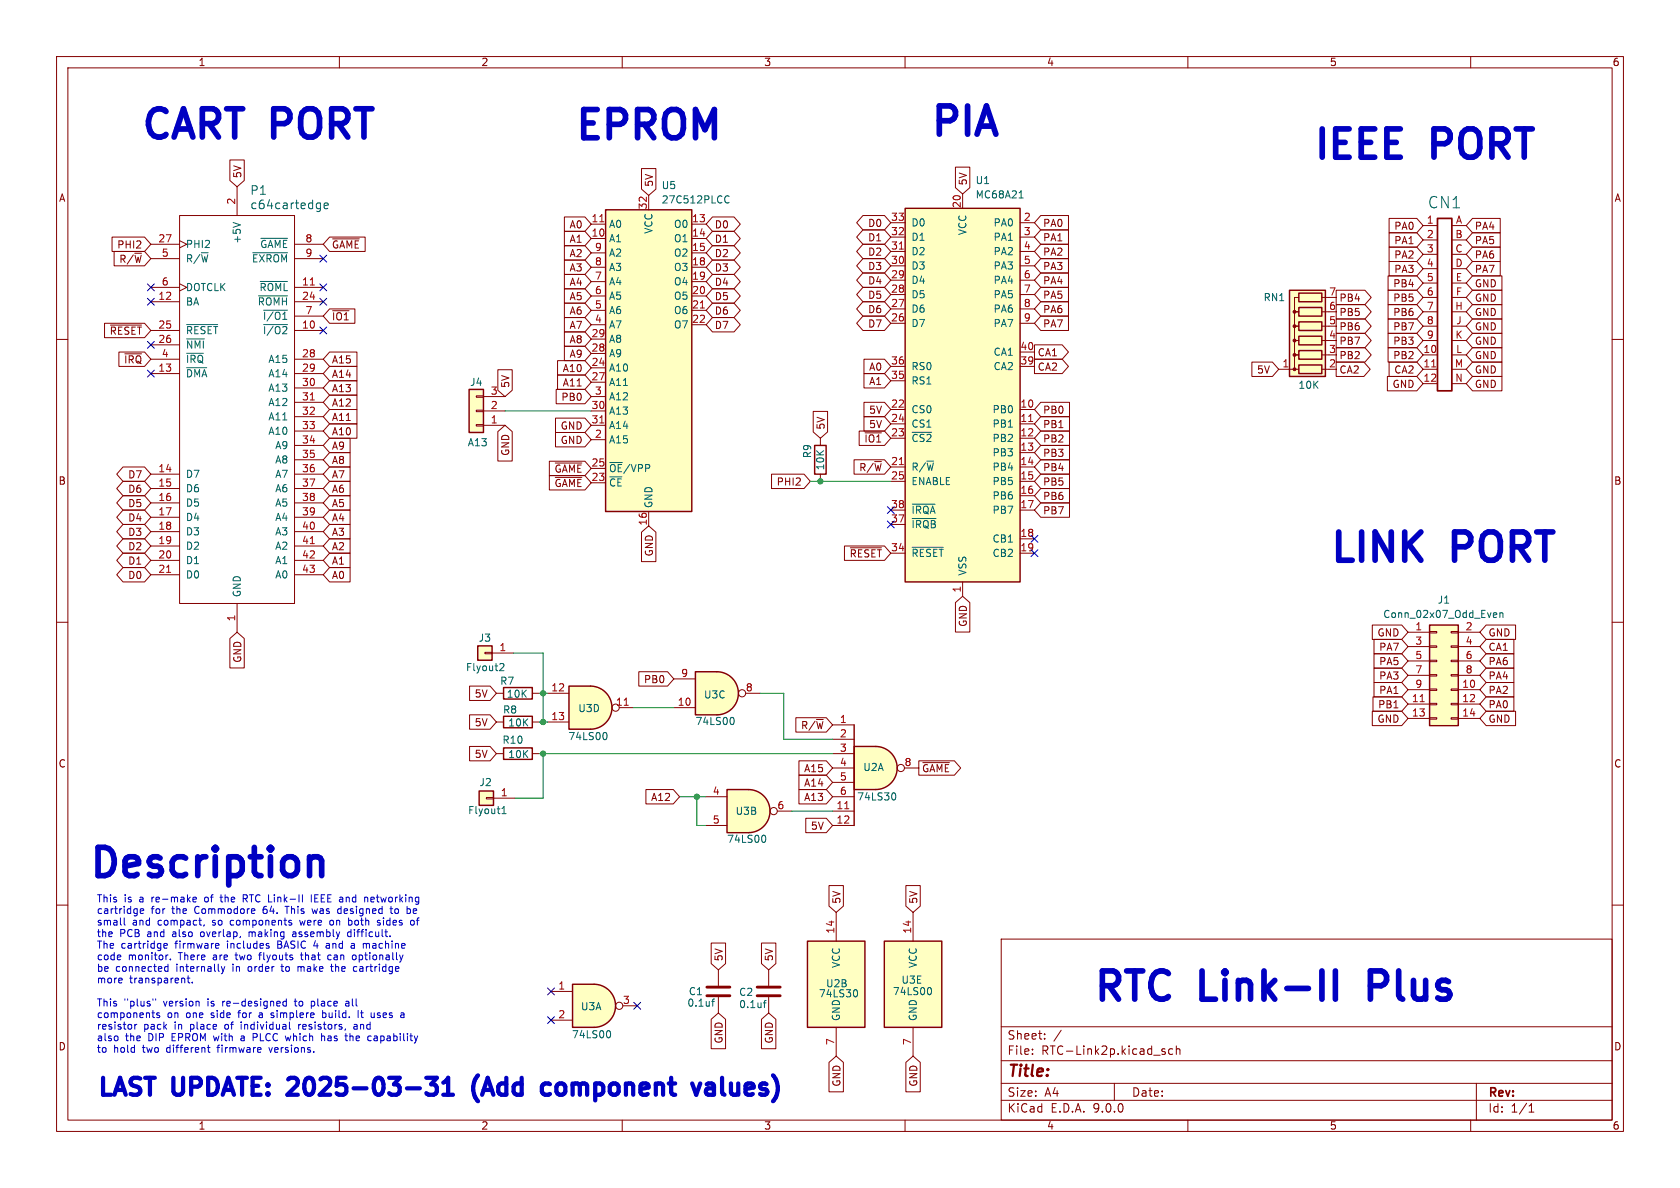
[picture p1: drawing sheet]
<svg xmlns="http://www.w3.org/2000/svg" width="297mm" height="210mm" viewBox="0 0 297 210" stroke-linecap="round" stroke-linejoin="round" font-family="sans-serif">
<defs><g id="words">
<g font-size="7" fill="#0000c2">
<text x="24.6" y="24.9">CART PORT</text>
<text x="101.3" y="25">EPROM</text>
<text x="164.2" y="24.4">PIA</text>
<text x="231.9" y="28.5">IEEE</text>
<text x="253.7" y="28.5">PORT</text>
<text x="234.8" y="99.7">LINK</text>
<text x="257.3" y="99.7">PORT</text>
<text x="15.5" y="155.5">Description</text>
<text x="193" y="177.3">RTC</text>
<text x="212.7" y="177.3">Link-II</text>
<text x="244.4" y="177.3">Plus</text>
</g>
<g font-size="4.2" fill="#0000c2">
<text x="17" y="193.9">LAST</text>
<text x="31.1" y="193.9">UPDATE:</text>
<text x="53.2" y="193.9">2025-03-31</text>
<text x="87.4" y="193.9">(Add</text>
<text x="101.3" y="193.9">component</text>
<text x="129.7" y="193.9">values)</text>
</g>
<text font-size="2.8" fill="#006464" x="252.4" y="37">CN1</text>
<text font-size="2.8" fill="#840000" x="178" y="190.9">Title:</text>
<g font-size="2.1" fill="#006464">
<text x="44.2" y="34.6">P1</text>
<text x="44.2" y="37.2">c64cartedge</text>
</g>
<g font-size="2.1" fill="#840000">
<text x="178" y="184">Sheet:</text>
<text x="178" y="186.7">File:</text>
<text x="184.1" y="186.7">RTC-Link2p.kicad_sch</text>
<text x="178" y="196.9">KiCad</text>
<text x="178" y="194.1">Size:</text>
<text x="184.7" y="194.1">A4</text>
<text x="185.7" y="196.9">E.D.A.</text>
<text x="193.3" y="196.9">9.0.0</text>
<text x="200" y="194.1">Date:</text>
<text x="263" y="194.3">Rev:</text>
<text x="263" y="196.9">Id:</text>
<text x="267.1" y="196.9">1/1</text>
</g>
<g font-size="1.8" fill="#840000">
<text x="35" y="11.9">1</text>
<text x="85" y="11.9">2</text>
<text x="135" y="11.9">3</text>
<text x="185" y="11.9">4</text>
<text x="235" y="11.9">5</text>
<text x="285" y="11.9">6</text>
<text x="10.3" y="35.9">A</text>
<text x="42.9" y="31.6" transform="rotate(-90 42.9 31.6)">5V</text>
<text x="115.6" y="33.1" transform="rotate(-90 115.6 33.1)">5V</text>
<text x="171.1" y="32.9" transform="rotate(-90 171.1 32.9)">5V</text>
<text x="285.3" y="35.9">A</text>
<text x="100.6" y="40.6">A0</text>
<text x="126.3" y="40.6">D0</text>
<text x="153.4" y="40.3">D0</text>
<text x="184.3" y="40.3">PA0</text>
<text x="246.4" y="40.8">PA0</text>
<text x="260.6" y="40.8">PA4</text>
<text x="20.6" y="44.1">PHI2</text>
<text x="21" y="46.7">R/~{W}</text>
<text x="58.6" y="44.1">~{GAME}</text>
<text x="100.6" y="45.7">A2</text>
<text x="100.6" y="43.1">A1</text>
<text x="126.3" y="45.7">D2</text>
<text x="126.3" y="43.1">D1</text>
<text x="153.4" y="45.4">D2</text>
<text x="153.4" y="42.9">D1</text>
<text x="153.4" y="47.9">D3</text>
<text x="184.3" y="45.4">PA2</text>
<text x="184.3" y="42.9">PA1</text>
<text x="184.3" y="47.9">PA3</text>
<text x="246.4" y="43.4">PA1</text>
<text x="246.4" y="45.9">PA2</text>
<text x="260.6" y="45.9">PA6</text>
<text x="260.6" y="43.4">PA5</text>
<text x="100.6" y="53.3">A5</text>
<text x="100.6" y="48.2">A3</text>
<text x="100.6" y="50.7">A4</text>
<text x="126.3" y="48.2">D3</text>
<text x="126.3" y="53.3">D5</text>
<text x="126.3" y="50.7">D4</text>
<text x="153.4" y="53">D5</text>
<text x="153.4" y="50.5">D4</text>
<text x="184.3" y="50.5">PA4</text>
<text x="184.3" y="53">PA5</text>
<text x="236.7" y="53.5">PB4</text>
<text x="246.2" y="53.5">PB5</text>
<text x="246.2" y="51">PB4</text>
<text x="246.4" y="48.5">PA3</text>
<text x="260.6" y="51">GND</text>
<text x="260.6" y="53.5">GND</text>
<text x="260.6" y="48.5">PA7</text>
<text x="19.3" y="59.4">~{RESET}</text>
<text x="58.6" y="56.8">~{IO1}</text>
<text x="100.6" y="55.8">A6</text>
<text x="100.6" y="58.4">A7</text>
<text x="126.3" y="55.8">D6</text>
<text x="126.3" y="58.4">D7</text>
<text x="153.4" y="55.6">D6</text>
<text x="153.4" y="58.1">D7</text>
<text x="184.3" y="55.6">PA6</text>
<text x="184.3" y="58.1">PA7</text>
<text x="236.7" y="56.1">PB5</text>
<text x="236.7" y="58.6">PB6</text>
<text x="246.2" y="56.1">PB6</text>
<text x="246.2" y="58.6">PB7</text>
<text x="260.6" y="56.1">GND</text>
<text x="260.6" y="58.6">GND</text>
<text x="21.8" y="64.5">~{IRQ}</text>
<text x="58.6" y="64.5">A15</text>
<text x="99.4" y="66">A10</text>
<text x="100.6" y="60.9">A8</text>
<text x="100.6" y="63.4">A9</text>
<text x="153.5" y="65.7">A0</text>
<text x="183.4" y="65.7">CA2</text>
<text x="183.4" y="63.2">CA1</text>
<text x="236.7" y="63.7">PB2</text>
<text x="236.7" y="61.2">PB7</text>
<text x="246.2" y="61.2">PB3</text>
<text x="246.2" y="63.7">PB2</text>
<text x="260.6" y="63.7">GND</text>
<text x="260.6" y="61.2">GND</text>
<text x="58.6" y="67">A14</text>
<text x="58.6" y="69.5">A13</text>
<text x="90.2" y="68.7" transform="rotate(-90 90.2 68.7)">5V</text>
<text x="99.1" y="71.1">PB0</text>
<text x="99.4" y="68.5">A11</text>
<text x="153.5" y="68.3">A1</text>
<text x="222.1" y="66.2">5V</text>
<text x="236.7" y="66.2">CA2</text>
<text x="246.1" y="68.8">GND</text>
<text x="246.4" y="66.2">CA2</text>
<text x="260.6" y="68.8">GND</text>
<text x="260.6" y="66.2">GND</text>
<text x="58.6" y="72.1">A12</text>
<text x="58.6" y="77.2">A10</text>
<text x="58.6" y="74.6">A11</text>
<text x="99" y="76.1">GND</text>
<text x="146" y="76" transform="rotate(-90 146 76)">5V</text>
<text x="153.5" y="75.9">5V</text>
<text x="153.5" y="73.3">5V</text>
<text x="184.3" y="73.3">PB0</text>
<text x="184.3" y="75.9">PB1</text>
<text x="58.6" y="79.7">A9</text>
<text x="58.6" y="82.2">A8</text>
<text x="90.2" y="80.7" transform="rotate(-90 90.2 80.7)">GND</text>
<text x="97.9" y="83.8">~{GAME}</text>
<text x="99" y="78.7">GND</text>
<text x="151.8" y="83.5">R/~{W}</text>
<text x="152.7" y="78.4">~{IO1}</text>
<text x="184.3" y="83.5">PB4</text>
<text x="184.3" y="81">PB3</text>
<text x="184.3" y="78.4">PB2</text>
<text x="10.3" y="85.9">B</text>
<text x="22.6" y="87.3">D6</text>
<text x="22.6" y="84.8">D7</text>
<text x="22.6" y="89.9">D5</text>
<text x="58.6" y="89.9">A5</text>
<text x="58.6" y="84.8">A7</text>
<text x="58.6" y="87.3">A6</text>
<text x="97.9" y="86.3">~{GAME}</text>
<text x="137.2" y="86">PHI2</text>
<text x="184.3" y="86">PB5</text>
<text x="184.3" y="88.6">PB6</text>
<text x="285.3" y="85.9">B</text>
<text x="22.6" y="92.4">D4</text>
<text x="22.6" y="94.9">D3</text>
<text x="58.6" y="94.9">A3</text>
<text x="58.6" y="92.4">A4</text>
<text x="184.3" y="91.1">PB7</text>
<text x="22.6" y="100">D1</text>
<text x="22.6" y="97.5">D2</text>
<text x="58.6" y="100">A1</text>
<text x="58.6" y="97.5">A2</text>
<text x="115.6" y="98.5" transform="rotate(-90 115.6 98.5)">GND</text>
<text x="150.1" y="98.7">~{RESET}</text>
<text x="22.6" y="102.6">D0</text>
<text x="58.6" y="102.6">A0</text>
<text x="171.1" y="110.9" transform="rotate(-90 171.1 110.9)">GND</text>
<text x="243.4" y="112.7">GND</text>
<text x="263" y="112.7">GND</text>
<text x="42.9" y="117.3" transform="rotate(-90 42.9 117.3)">GND</text>
<text x="243.7" y="117.8">PA5</text>
<text x="243.7" y="115.3">PA7</text>
<text x="263" y="117.8">PA6</text>
<text x="263" y="115.3">CA1</text>
<text x="83.8" y="123.5">5V</text>
<text x="113.7" y="121">PB0</text>
<text x="243.5" y="125.4">PB1</text>
<text x="243.7" y="120.3">PA3</text>
<text x="243.7" y="122.9">PA1</text>
<text x="263" y="120.3">PA4</text>
<text x="263" y="125.4">PA0</text>
<text x="263" y="122.9">PA2</text>
<text x="83.8" y="128.6">5V</text>
<text x="141.5" y="129.1">R/~{W}</text>
<text x="243.4" y="128">GND</text>
<text x="263" y="128">GND</text>
<text x="10.3" y="135.9">C</text>
<text x="83.8" y="134.2">5V</text>
<text x="142.1" y="136.7">A15</text>
<text x="162.9" y="136.7">~{GAME}</text>
<text x="285.3" y="135.9">C</text>
<text x="115" y="141.8">A12</text>
<text x="142.1" y="141.8">A13</text>
<text x="142.1" y="139.3">A14</text>
<text x="143.3" y="146.9">5V</text>
<text x="148.8" y="159.9" transform="rotate(-90 148.8 159.9)">5V</text>
<text x="162.4" y="159.9" transform="rotate(-90 162.4 159.9)">5V</text>
<text x="128" y="170" transform="rotate(-90 128 170)">5V</text>
<text x="136.8" y="170" transform="rotate(-90 136.8 170)">5V</text>
<text x="10.3" y="185.9">D</text>
<text x="128" y="184.6" transform="rotate(-90 128 184.6)">GND</text>
<text x="136.8" y="184.6" transform="rotate(-90 136.8 184.6)">GND</text>
<text x="285.3" y="185.9">D</text>
<text x="148.8" y="192.2" transform="rotate(-90 148.8 192.2)">GND</text>
<text x="162.4" y="192.2" transform="rotate(-90 162.4 192.2)">GND</text>
<text x="35" y="199.9">1</text>
<text x="85" y="199.9">2</text>
<text x="135" y="199.9">3</text>
<text x="185" y="199.9">4</text>
<text x="235" y="199.9">5</text>
<text x="285" y="199.9">6</text>
</g>
<g font-size="1.8" fill="#006464">
<text x="116.9" y="33.6">U5</text>
<text x="172.4" y="32.7">U1</text>
<text x="172.4" y="35.3">MC68A21</text>
<text x="107.6" y="40.5">A0</text>
<text x="115.5" y="41.4" transform="rotate(-90 115.5 41.4)">VCC</text>
<text x="116.9" y="36.2">27C512PLCC</text>
<text x="119" y="40.5">O0</text>
<text x="161" y="40.2">D0</text>
<text x="171" y="41.7" transform="rotate(-90 171 41.7)">VCC</text>
<text x="175.6" y="40.2">PA0</text>
<text x="32.8" y="44">PHI2</text>
<text x="32.8" y="46.6">R/~{W}</text>
<text x="42.8" y="43.2" transform="rotate(-90 42.8 43.2)">+5V</text>
<text x="44.4" y="46.6">~{EXROM}</text>
<text x="45.9" y="44">~{GAME}</text>
<text x="107.6" y="43">A1</text>
<text x="107.6" y="45.6">A2</text>
<text x="119" y="43">O1</text>
<text x="119" y="45.6">O2</text>
<text x="161" y="42.8">D1</text>
<text x="161" y="45.3">D2</text>
<text x="161" y="47.9">D3</text>
<text x="175.6" y="42.8">PA1</text>
<text x="175.6" y="45.3">PA2</text>
<text x="175.6" y="47.9">PA3</text>
<text x="32.8" y="51.7">DOTCLK</text>
<text x="45.8" y="51.7">~{ROML}</text>
<text x="107.6" y="48.1">A3</text>
<text x="107.6" y="50.6">A4</text>
<text x="107.6" y="53.2">A5</text>
<text x="119" y="48.1">O3</text>
<text x="119" y="50.6">O4</text>
<text x="119" y="53.2">O5</text>
<text x="161" y="50.4">D4</text>
<text x="161" y="52.9">D5</text>
<text x="175.6" y="50.4">PA4</text>
<text x="175.6" y="52.9">PA5</text>
<text x="223.3" y="53.4">RN1</text>
<text x="32.8" y="54.2">BA</text>
<text x="32.8" y="59.3">~{RESET}</text>
<text x="45.5" y="54.2">~{ROMH}</text>
<text x="46.4" y="56.7">~{I/O1}</text>
<text x="46.4" y="59.3">~{I/O2}</text>
<text x="107.6" y="55.7">A6</text>
<text x="107.6" y="58.3">A7</text>
<text x="119" y="55.7">O6</text>
<text x="119" y="58.3">O7</text>
<text x="161" y="55.5">D6</text>
<text x="161" y="58">D7</text>
<text x="175.6" y="55.5">PA6</text>
<text x="175.6" y="58">PA7</text>
<text x="32.8" y="61.8">~{NMI}</text>
<text x="32.8" y="64.4">~{IRQ}</text>
<text x="47.3" y="64.4">A15</text>
<text x="107.6" y="60.8">A8</text>
<text x="107.6" y="63.3">A9</text>
<text x="107.6" y="65.9">A10</text>
<text x="161" y="65.6">RS0</text>
<text x="175.6" y="63.1">CA1</text>
<text x="175.6" y="65.6">CA2</text>
<text x="32.8" y="66.9">~{DMA}</text>
<text x="47.3" y="66.9">A14</text>
<text x="47.3" y="69.4">A13</text>
<text x="47.3" y="72">A12</text>
<text x="83" y="68.4">J4</text>
<text x="107.6" y="68.4">A11</text>
<text x="107.6" y="71">A12</text>
<text x="161" y="68.2">RS1</text>
<text x="229.4" y="68.9">10K</text>
<text x="47.3" y="74.5">A11</text>
<text x="47.3" y="77.1">A10</text>
<text x="107.6" y="73.5">A13</text>
<text x="107.6" y="76">A14</text>
<text x="161" y="73.3">CS0</text>
<text x="161" y="75.8">CS1</text>
<text x="175.4" y="73.3">PB0</text>
<text x="175.4" y="75.8">PB1</text>
<text x="48.6" y="79.6">A9</text>
<text x="48.6" y="82.1">A8</text>
<text x="82.6" y="79.1">A13</text>
<text x="107.6" y="78.6">A15</text>
<text x="107.6" y="83.7">~{OE}/VPP</text>
<text x="143.6" y="81.1" transform="rotate(-90 143.6 81.1)">R9</text>
<text x="145.9" y="83.2" transform="rotate(-90 145.9 83.2)">10K</text>
<text x="161" y="78.3">~{CS2}</text>
<text x="161" y="83.4">R/~{W}</text>
<text x="175.4" y="78.3">PB2</text>
<text x="175.4" y="80.9">PB3</text>
<text x="175.4" y="83.4">PB4</text>
<text x="32.8" y="84.7">D7</text>
<text x="32.8" y="87.2">D6</text>
<text x="32.8" y="89.8">D5</text>
<text x="48.6" y="84.7">A7</text>
<text x="48.6" y="87.2">A6</text>
<text x="48.6" y="89.8">A5</text>
<text x="107.6" y="86.2">~{CE}</text>
<text x="115.5" y="89.9" transform="rotate(-90 115.5 89.9)">GND</text>
<text x="161" y="86">ENABLE</text>
<text x="175.4" y="86">PB5</text>
<text x="175.4" y="88.5">PB6</text>
<text x="32.8" y="92.3">D4</text>
<text x="32.8" y="94.8">D3</text>
<text x="48.6" y="92.3">A4</text>
<text x="48.6" y="94.8">A3</text>
<text x="161" y="91">~{IRQA}</text>
<text x="161" y="93.6">~{IRQB}</text>
<text x="175.4" y="91">PB7</text>
<text x="32.8" y="97.4">D2</text>
<text x="32.8" y="99.9">D1</text>
<text x="48.6" y="97.4">A2</text>
<text x="48.6" y="99.9">A1</text>
<text x="161" y="98.7">~{RESET}</text>
<text x="171" y="101.9" transform="rotate(-90 171 101.9)">VSS</text>
<text x="175.4" y="96.1">CB1</text>
<text x="175.4" y="98.7">CB2</text>
<text x="32.8" y="102.5">D0</text>
<text x="42.8" y="105.7" transform="rotate(-90 42.8 105.7)">GND</text>
<text x="48.6" y="102.5">A0</text>
<text x="254.1" y="106.9">J1</text>
<text x="84.5" y="113.6">J3</text>
<text x="244.4" y="109.4">Conn_02x07_Odd_Even</text>
<text x="82.3" y="118.8">Flyout2</text>
<text x="88.3" y="121.3">R7</text>
<text x="89.5" y="123.5">10K</text>
<text x="124.4" y="123.7">U3C</text>
<text x="88.7" y="131.7">R10</text>
<text x="88.8" y="126.3">R8</text>
<text x="89.7" y="128.6">10K</text>
<text x="100.4" y="131">74LS00</text>
<text x="102.1" y="126.1">U3D</text>
<text x="122.9" y="128.4">74LS00</text>
<text x="89.7" y="134.2">10K</text>
<text x="152.5" y="136.5">U2A</text>
<text x="84.7" y="139.2">J2</text>
<text x="151.4" y="141.7">74LS30</text>
<text x="82.7" y="144.1">Flyout1</text>
<text x="128.4" y="149.2">74LS00</text>
<text x="129.9" y="144.2">U3B</text>
<text x="148.7" y="171.2" transform="rotate(-90 148.7 171.2)">VCC</text>
<text x="162.3" y="171.2" transform="rotate(-90 162.3 171.2)">VCC</text>
<text x="102.6" y="178.8">U3A</text>
<text x="121.4" y="178.2">0.1uf</text>
<text x="121.7" y="176.1">C1</text>
<text x="130.6" y="176.3">C2</text>
<text x="130.6" y="178.4">0.1uf</text>
<text x="144.7" y="176.5">74LS30</text>
<text x="145.9" y="174.7">U2B</text>
<text x="157.7" y="176.1">74LS00</text>
<text x="159.3" y="174.1">U3E</text>
<text x="101" y="183.7">74LS00</text>
<text x="148.7" y="180.6" transform="rotate(-90 148.7 180.6)">GND</text>
<text x="162.3" y="180.6" transform="rotate(-90 162.3 180.6)">GND</text>
</g>
<g font-size="1.8" fill="#a90000">
<text x="41.7" y="36.3" transform="rotate(-90 41.7 36.3)">2</text>
<text x="104.5" y="39.4">11</text>
<text x="104.5" y="41.9">10</text>
<text x="114.4" y="37.1" transform="rotate(-90 114.4 37.1)">32</text>
<text x="122.3" y="39.4">13</text>
<text x="122.3" y="41.9">14</text>
<text x="157.4" y="39.1">33</text>
<text x="157.4" y="41.7">32</text>
<text x="169.9" y="36.9" transform="rotate(-90 169.9 36.9)">20</text>
<text x="180.9" y="39.1">2</text>
<text x="180.9" y="41.7">3</text>
<text x="252.2" y="39.6">1</text>
<text x="257.3" y="39.6">A</text>
<text x="27.9" y="42.9">27</text>
<text x="28.5" y="45.5">5</text>
<text x="53.9" y="42.9">8</text>
<text x="53.9" y="45.5">9</text>
<text x="105.1" y="44.5">9</text>
<text x="105.1" y="47">8</text>
<text x="122.3" y="44.5">15</text>
<text x="122.3" y="47">18</text>
<text x="157.4" y="44.2">31</text>
<text x="157.4" y="46.7">30</text>
<text x="180.9" y="44.2">4</text>
<text x="180.9" y="46.7">5</text>
<text x="252.2" y="42.2">2</text>
<text x="252.2" y="44.7">3</text>
<text x="252.2" y="47.2">4</text>
<text x="257.2" y="42.2">B</text>
<text x="257.2" y="44.7">C</text>
<text x="257.2" y="47.2">D</text>
<text x="27.9" y="53.1">12</text>
<text x="28.5" y="50.5">6</text>
<text x="53.3" y="50.5">11</text>
<text x="53.3" y="53.1">24</text>
<text x="105.1" y="49.5">7</text>
<text x="105.1" y="52.1">6</text>
<text x="122.3" y="49.5">19</text>
<text x="122.3" y="52.1">20</text>
<text x="157.4" y="49.3">29</text>
<text x="157.4" y="51.8">28</text>
<text x="180.9" y="49.3">6</text>
<text x="180.9" y="51.8">7</text>
<text x="234.9" y="52.3">7</text>
<text x="252.2" y="49.8">5</text>
<text x="252.2" y="52.3">6</text>
<text x="257.3" y="49.8">E</text>
<text x="257.3" y="52.3">F</text>
<text x="27.9" y="58.2">25</text>
<text x="53.3" y="58.2">10</text>
<text x="53.9" y="55.6">7</text>
<text x="104.5" y="59.7">29</text>
<text x="105.1" y="54.6">5</text>
<text x="105.1" y="57.2">4</text>
<text x="122.3" y="54.6">21</text>
<text x="122.3" y="57.2">22</text>
<text x="157.4" y="54.4">27</text>
<text x="157.4" y="56.9">26</text>
<text x="180.9" y="54.4">8</text>
<text x="180.9" y="56.9">9</text>
<text x="234.9" y="59.9">4</text>
<text x="234.9" y="57.4">5</text>
<text x="234.9" y="54.9">6</text>
<text x="252.2" y="54.9">7</text>
<text x="252.2" y="57.4">8</text>
<text x="252.2" y="59.9">9</text>
<text x="257.2" y="54.9">H</text>
<text x="257.2" y="59.9">K</text>
<text x="257.4" y="57.4">J</text>
<text x="27.9" y="60.7">26</text>
<text x="27.9" y="65.8">13</text>
<text x="28.5" y="63.2">4</text>
<text x="53.3" y="63.2">28</text>
<text x="53.3" y="65.8">29</text>
<text x="104.5" y="62.2">28</text>
<text x="104.5" y="64.8">24</text>
<text x="157.4" y="64.5">36</text>
<text x="180.3" y="62">40</text>
<text x="180.3" y="64.5">39</text>
<text x="226.6" y="65">1</text>
<text x="234.9" y="65">2</text>
<text x="234.9" y="62.5">3</text>
<text x="251.5" y="62.5">10</text>
<text x="251.5" y="65">11</text>
<text x="257.1" y="65">M</text>
<text x="257.3" y="62.5">L</text>
<text x="53.3" y="68.3">30</text>
<text x="53.3" y="70.9">31</text>
<text x="86.7" y="69.9">3</text>
<text x="104.5" y="67.3">27</text>
<text x="105.1" y="69.9">3</text>
<text x="157.4" y="67.1">35</text>
<text x="251.5" y="67.6">12</text>
<text x="257.2" y="67.6">N</text>
<text x="53.3" y="73.4">32</text>
<text x="53.3" y="75.9">33</text>
<text x="86.7" y="74.9">1</text>
<text x="86.7" y="72.4">2</text>
<text x="104.5" y="72.4">30</text>
<text x="104.5" y="74.9">31</text>
<text x="105.1" y="77.5">2</text>
<text x="157.4" y="72.1">22</text>
<text x="157.4" y="74.7">24</text>
<text x="157.4" y="77.2">23</text>
<text x="180.3" y="72.1">10</text>
<text x="180.3" y="74.7">11</text>
<text x="180.3" y="77.2">12</text>
<text x="27.9" y="83.6">14</text>
<text x="53.3" y="78.5">34</text>
<text x="53.3" y="81">35</text>
<text x="53.3" y="83.6">36</text>
<text x="104.5" y="82.6">25</text>
<text x="157.4" y="82.3">21</text>
<text x="180.3" y="79.8">13</text>
<text x="180.3" y="82.3">14</text>
<text x="27.9" y="86.1">15</text>
<text x="27.9" y="88.6">16</text>
<text x="53.3" y="86.1">37</text>
<text x="53.3" y="88.6">38</text>
<text x="104.5" y="85.1">23</text>
<text x="157.4" y="84.8">25</text>
<text x="157.4" y="89.9">38</text>
<text x="180.3" y="84.8">15</text>
<text x="180.3" y="87.4">16</text>
<text x="180.3" y="89.9">17</text>
<text x="27.9" y="91.2">17</text>
<text x="27.9" y="93.7">18</text>
<text x="53.3" y="91.2">39</text>
<text x="53.3" y="93.7">40</text>
<text x="114.4" y="93" transform="rotate(-90 114.4 93)">16</text>
<text x="157.4" y="92.5">37</text>
<text x="180.3" y="95">18</text>
<text x="27.9" y="96.3">19</text>
<text x="27.9" y="98.8">20</text>
<text x="27.9" y="101.3">21</text>
<text x="53.3" y="96.3">41</text>
<text x="53.3" y="98.8">42</text>
<text x="53.3" y="101.3">43</text>
<text x="157.4" y="97.5">34</text>
<text x="180.3" y="97.5">19</text>
<text x="169.9" y="104.8" transform="rotate(-90 169.9 104.8)">1</text>
<text x="41.7" y="109.9" transform="rotate(-90 41.7 109.9)">1</text>
<text x="250.1" y="111.5">1</text>
<text x="259" y="111.5">2</text>
<text x="88.2" y="115.2">1</text>
<text x="120.3" y="119.8">9</text>
<text x="250.1" y="114">3</text>
<text x="250.1" y="116.6">5</text>
<text x="250.1" y="119.1">7</text>
<text x="259" y="114">4</text>
<text x="259" y="116.6">6</text>
<text x="259" y="119.1">8</text>
<text x="97.4" y="122.3">12</text>
<text x="108.8" y="124.8">11</text>
<text x="119.7" y="124.8">10</text>
<text x="131.8" y="122.3">8</text>
<text x="249.5" y="124.2">11</text>
<text x="250.1" y="121.7">9</text>
<text x="258.4" y="121.7">10</text>
<text x="258.4" y="124.2">12</text>
<text x="97.4" y="127.4">13</text>
<text x="148.4" y="127.9">1</text>
<text x="148.4" y="130.4">2</text>
<text x="249.5" y="126.7">13</text>
<text x="258.4" y="126.7">14</text>
<text x="148.4" y="133">3</text>
<text x="148.4" y="135.5">4</text>
<text x="159.8" y="135.5">8</text>
<text x="88.4" y="140.8">1</text>
<text x="125.9" y="140.6">4</text>
<text x="137.3" y="143.1">6</text>
<text x="147.8" y="143.1">11</text>
<text x="148.4" y="138">5</text>
<text x="148.4" y="140.6">6</text>
<text x="125.9" y="145.7">5</text>
<text x="147.8" y="145.7">12</text>
<text x="147.6" y="165.1" transform="rotate(-90 147.6 165.1)">14</text>
<text x="161.2" y="165.1" transform="rotate(-90 161.2 165.1)">14</text>
<text x="98.6" y="175">1</text>
<text x="110" y="177.5">3</text>
<text x="98.6" y="180.1">2</text>
<text x="147.6" y="184.9" transform="rotate(-90 147.6 184.9)">7</text>
<text x="161.2" y="184.9" transform="rotate(-90 161.2 184.9)">7</text>
</g>
<g font-size="1.8" fill="#0000c2">
<text x="17" y="159.6">This</text>
<text x="17" y="161.7">cartridge</text>
<text x="21.9" y="159.6">is</text>
<text x="24.7" y="159.6">a</text>
<text x="26.7" y="161.7">for</text>
<text x="27.1" y="159.6">re-make</text>
<text x="30.5" y="161.7">the</text>
<text x="34.7" y="161.7">Commodore</text>
<text x="36.6" y="159.6">of</text>
<text x="39.7" y="159.6">the</text>
<text x="43.8" y="159.6">RTC Link-II</text>
<text x="47" y="161.7">64.</text>
<text x="51.2" y="161.7">This</text>
<text x="56.1" y="161.7">was</text>
<text x="56.3" y="159.6">IEEE and</text>
<text x="60.8" y="161.7">designed</text>
<text x="66.1" y="159.6">networking</text>
<text x="70.4" y="161.7">to</text>
<text x="73.4" y="161.7">be</text>
<text x="17" y="163.7">small</text>
<text x="17" y="165.7">the</text>
<text x="17" y="167.8">The</text>
<text x="21.2" y="165.7">PCB</text>
<text x="21.4" y="167.8">cartridge</text>
<text x="23.4" y="163.7">and</text>
<text x="26.1" y="165.7">and</text>
<text x="28" y="163.7">compact,</text>
<text x="30.8" y="165.7">also</text>
<text x="31.1" y="167.8">firmware</text>
<text x="35.9" y="165.7">overlap,</text>
<text x="37.8" y="163.7">so</text>
<text x="40.4" y="167.8">includes</text>
<text x="41.2" y="163.7">components</text>
<text x="44.6" y="165.7">making</text>
<text x="49.5" y="167.8">BASIC</text>
<text x="52.6" y="165.7">assembly</text>
<text x="53.7" y="163.7">were</text>
<text x="56.1" y="167.8">4</text>
<text x="58.5" y="167.8">and</text>
<text x="59.2" y="163.7">on</text>
<text x="62.5" y="165.7">difficult.</text>
<text x="62.6" y="163.7">both</text>
<text x="63.1" y="167.8">a</text>
<text x="65.5" y="167.8">machine</text>
<text x="68" y="163.7">sides</text>
<text x="74.1" y="163.7">of</text>
<text x="17" y="169.8">code</text>
<text x="17" y="171.9">be</text>
<text x="17" y="173.9">more</text>
<text x="20.4" y="171.9">connected</text>
<text x="22.7" y="169.8">monitor.</text>
<text x="22.9" y="173.9">transparent.</text>
<text x="31.3" y="171.9">internally</text>
<text x="31.7" y="169.8">There</text>
<text x="37.9" y="169.8">are</text>
<text x="41.4" y="171.9">in</text>
<text x="42.1" y="169.8">two</text>
<text x="44.3" y="171.9">order</text>
<text x="46.5" y="169.8">flyouts</text>
<text x="50.4" y="171.9">to</text>
<text x="53.5" y="171.9">make</text>
<text x="54.1" y="169.8">that</text>
<text x="59" y="169.8">can</text>
<text x="59.6" y="171.9">the</text>
<text x="63.6" y="169.8">optionally</text>
<text x="63.8" y="171.9">cartridge</text>
<text x="17" y="178">This</text>
<text x="21.9" y="178">&quot;plus&quot;</text>
<text x="29" y="178">version</text>
<text x="37" y="178">is</text>
<text x="39.8" y="178">re-designed</text>
<text x="52.8" y="178">to</text>
<text x="55.9" y="178">place</text>
<text x="62.2" y="178">all</text>
<text x="17" y="180.1">components</text>
<text x="17" y="182.1">resistor</text>
<text x="17" y="184.1">also</text>
<text x="22.2" y="184.1">the</text>
<text x="25.4" y="182.1">pack</text>
<text x="26.3" y="184.1">DIP</text>
<text x="29.6" y="180.1">on</text>
<text x="30.6" y="184.1">EPROM with</text>
<text x="31" y="182.1">in</text>
<text x="33" y="180.1">one</text>
<text x="33.9" y="182.1">place</text>
<text x="37.6" y="180.1">side</text>
<text x="40.2" y="182.1">of</text>
<text x="42.6" y="180.1">for</text>
<text x="43.3" y="182.1">individual</text>
<text x="43.3" y="184.1">a</text>
<text x="45.6" y="184.1">PLCC</text>
<text x="46.5" y="180.1">a</text>
<text x="48.8" y="180.1">simplere</text>
<text x="51.6" y="184.1">which</text>
<text x="53.6" y="182.1">resistors,</text>
<text x="58.1" y="180.1">build.</text>
<text x="58.1" y="184.1">has</text>
<text x="62.6" y="184.1">the</text>
<text x="63.6" y="182.1">and</text>
<text x="64.5" y="180.1">It</text>
<text x="66.7" y="184.1">capability</text>
<text x="67" y="180.1">uses</text>
<text x="17" y="186.2">to</text>
<text x="20.1" y="186.2">hold</text>
<text x="25.3" y="186.2">two</text>
<text x="29.7" y="186.2">different</text>
<text x="38.9" y="186.2">firmware</text>
<text x="48.3" y="186.2">versions.</text>
</g>
</g></defs>
<g fill="none" stroke="#840000" stroke-width=".18">
<path d="M10 10h277v190h-277zM12 12h273v186h-273zM60 10v2M110 10v2M160 10v2M210 10v2M260 10v2M31.7 38.1h20.4v68.6h-20.4zM41.9 33v5.1M26.7 43.2h5M26.7 45.7h5M26.7 50.8h5"/>
<path d="M26.7 53.3h5M26.7 58.4h5M31.7 42.5l1.3 .7-1.3 .6M31.7 50.2l1.3 .6-1.3 .6M52.1 43.2h5M52.1 45.7h5M52.1 50.8h5M52.1 53.3h5M52.1 58.4h5M52.1 55.9h5M10 60h2M26.7 61h5"/>
<path d="M26.7 63.5h5M26.7 66h5M52.1 63.5h5M52.1 66h5M52.1 68.6h5M52.1 71.1h5M52.1 73.7h5M52.1 76.2h5M52.1 78.7h5M285 60h2M26.7 83.8h5M26.7 86.4h5"/>
<path d="M26.7 88.9h5M26.7 91.4h5M26.7 94h5M26.7 96.5h5M26.7 99.1h5M52.1 83.8h5M52.1 86.4h5M52.1 88.9h5M52.1 91.4h5M52.1 94h5M52.1 96.5h5M52.1 99.1h5"/>
<path d="M52.1 81.3h5M10 110h2M26.7 101.6h5M41.9 106.7v5.1M52.1 101.6h5M285 110h2M10 160h2M127 171.5v2.7M127 176.3v2.8M177 166h108v32h-108zM285 160h2M60 198v2"/>
<path d="M110 198v2M160 198v2M177 194.5h108M177 191.5h108M177 187.5h108M177 181.5h108M182.5 186.3v.1M182.5 185.5v.1M184.7 183.6v.1M184.7 182.8v.1M187.6 182.1l-1.3 2M197 191.5v3"/>
<path d="M205.6 185.9l.4 .1v.2l-.2 .2h-.3M205.6 185.4l.4 .1M207.3 185.5l-.4-.1-.3 .3v.4l.1 .2h.6M208 185.5l.2-.1 .3 .1 .1 .9M208 184.9v1.5M210 198v2M260 198v2M261 191.5v6.5M270.3 196.6h.9M270.3 195.5l.4-.4v1.5"/>
</g>
<path d="M125 174.5h4M125 176h4" fill="none" stroke="#840000" stroke-width=".51"/>
<g fill="none" stroke="#006464" stroke-width=".18">
<path d="M41.2 39.3l1.3 .5M56.2 35.9h.4M56.6 35.9v1.2l-.2 .3M56.6 36.8l-.4 .1M57.3 36.4l.7-.2v-.3h-.5l-.2 .2 .1 .7h.6M33 57.4h5.5M33 59.9h3.1M44.7 44.7h6.1M45.7 52.3h5.1M46 49.8h4.8M46.1 42.1h4.7M46.6 57.4h4.2"/>
<path d="M46.6 54.8h4.2M33 62.5h2.9M33 65h3.5M125.8 177h.5M126.3 176.6l-.3 .2v1.1"/>
</g>
<path d="M54.9 50.4h.7M54.9 70.7h.7M54.9 96.1h.7M29.5 101.2h.7" fill="none" stroke="#a90000" stroke-width=".18"/>
<path d="M160 36.8h20.3v66.1h-20.3z" fill="#ffffc2"/>
<path d="M160 36.8h20.3v66.1h-20.3zM89 126.6h5.1v2.1h-5.1z" fill="none" stroke="#840000" stroke-width=".25"/>
<g fill="none" stroke="#840000" stroke-width=".18">
<path d="M157.5 39.4h2.5M170.2 34.3v2.5M180.3 39.4h2.6M157.5 41.9h2.5M157.5 44.5h2.5M157.5 47h2.5M157.5 49.5h2.5M157.5 52.1h2.5M157.5 54.6h2.5M157.5 57.2h2.5M180.3 41.9h2.6M180.3 44.5h2.6"/>
<path d="M180.3 47h2.6M180.3 49.5h2.6M180.3 52.1h2.6M180.3 54.6h2.6M180.3 57.2h2.6M157.5 64.8h2.5M157.5 67.3h2.5M157.5 72.4h2.5M157.5 74.9h2.5M157.5 77.5h2.5M180.3 64.8h2.6M180.3 72.4h2.6"/>
<path d="M180.3 74.9h2.6M180.3 77.5h2.6M180.3 62.2h2.6M157.5 82.6h2.5M157.5 85.1h2.5M157.5 90.2h2.5M157.5 92.7h2.5M157.5 97.8h2.5M180.3 82.6h2.6M180.3 85.1h2.6M180.3 90.2h2.6M180.3 97.8h2.6"/>
<path d="M180.3 80h2.6M180.3 87.6h2.6M180.3 95.3h2.6M170.2 102.9v2.5M87.8 127.6h1.2M94.1 127.6h1.3"/>
</g>
<path d="M159 44h.7M181.9 74.5h.7M159 82.1h.7" fill="none" stroke="#a90000" stroke-width=".18"/>
<path d="M180.2 35h.7M180.4 33.9l.1-.2v1.3M161.3 76.4h3.4M161.3 89.1h4M161.3 91.7h4.2M161.3 96.7h5.5" fill="none" stroke="#006464" stroke-width=".18"/>
<path d="M132.3 139.6a3.8 3.8 0 0 1 3.8 3.8 3.8 3.8 0 0 1-3.8 3.8z" fill="#ffffc2" stroke="#ffffc2" stroke-width=".18"/>
<path d="M128.5 139.6h3.8v7.6h-3.8z" fill="#ffffc2"/>
<path d="M128.5 139.6h3.8a3.8 3.8 0 0 1 3.8 3.8 3.8 3.8 0 0 1-3.8 3.8h-3.8z" fill="none" stroke="#840000" stroke-width=".25"/>
<g fill="none" stroke="#840000" stroke-width=".18">
<path d="M124.7 140.8h3.8M124.7 145.9h3.8M137.4 143.4h2.6"/>
<circle cx="136.8" cy="143.4" r=".63"/>
</g>
<path d="M135.1 147.6a.79 .79 0 0 1 0 1.3" fill="none" stroke="#006464" stroke-width=".18"/>
<path d="M252.7 110.5h5.1v17.8h-5.1z" fill="#ffffc2"/>
<path d="M252.7 110.5h5.1v17.8h-5.1z" fill="none" stroke="#840000" stroke-width=".25"/>
<g fill="none" stroke="#840000" stroke-width=".18">
<path d="M248.9 111.8h3.8M248.9 114.3h3.8M248.9 116.8h3.8M248.9 119.4h3.8M252.7 111.6h1.3v.3h-1.3zM252.7 114.2h1.3v.2h-1.3zM252.7 116.7h1.3v.3h-1.3zM252.7 119.3h1.3v.2h-1.3zM256.5 111.6h1.3v.3h-1.3zM256.5 114.2h1.3v.2h-1.3zM256.5 116.7h1.3v.3h-1.3zM256.5 119.3h1.3v.2h-1.3z"/>
<path d="M257.8 111.8h3.8M257.8 114.3h3.8M257.8 116.8h3.8M257.8 119.4h3.8M248.9 121.9h3.8M248.9 124.5h3.8M248.9 127h3.8M252.7 121.8h1.3v.2h-1.3zM252.7 124.3h1.3v.3h-1.3zM252.7 126.9h1.3v.2h-1.3zM256.5 121.8h1.3v.2h-1.3zM256.5 124.3h1.3v.3h-1.3z"/>
<path d="M256.5 126.9h1.3v.2h-1.3zM257.8 121.9h3.8M257.8 124.5h3.8M257.8 127h3.8"/>
</g>
<path d="M251.1 124h.7" fill="none" stroke="#a90000" stroke-width=".18"/>
<path d="M264.2 108.3l.4 .1v.2l-.6 .1M264.6 109.1l-.4 .1M265.2 108.4l.1-.1 .3 .1 .1 .8M265.2 108.3v.9" fill="none" stroke="#006464" stroke-width=".18"/>
<path d="M156.3 166.4h10.2v15.2h-10.2z" fill="#ffffc2"/>
<path d="M156.3 166.4h10.2v15.2h-10.2z" fill="none" stroke="#840000" stroke-width=".25"/>
<path d="M161.4 161.3v5.1M161.4 181.6v5.1" fill="none" stroke="#840000" stroke-width=".18"/>
<path d="M164.4 174.6a.79 .79 0 0 1 0 1.2" fill="none" stroke="#006464" stroke-width=".18"/>
<path d="M228 51.3h6.3v15.2h-6.3z" fill="#ffffc2"/>
<path d="M228 51.3h6.3v15.2h-6.3zM229.6 59.4h4.1v1.6h-4.1zM229.6 56.9h4.1v1.5h-4.1zM229.6 54.4h4.1v1.5h-4.1zM229.6 51.8h4.1v1.5h-4.1zM229.6 64.5h4.1v1.5h-4.1zM229.6 62h4.1v1.5h-4.1z" fill="none" stroke="#840000" stroke-width=".25"/>
<g fill="#840000" stroke="#840000" stroke-width=".18">
<circle cx="228.9" cy="65.3" r=".25"/>
<circle cx="228.9" cy="62.7" r=".25"/>
<circle cx="228.9" cy="60.2" r=".25"/>
<circle cx="228.9" cy="57.7" r=".25"/>
<circle cx="228.9" cy="55.1" r=".25"/>
</g>
<path d="M229.6 52.6h-.7v2.5h.7h-.7v2.6h.7h-.7v2.5h.7h-.7v2.5h.7h-.7v2.6h.7M233.7 57.7h1.2M233.7 55.1h1.2M233.7 52.6h1.2M226.1 65.3h2.5M233.7 65.3h1.2M233.7 62.7h1.2M233.7 60.2h1.2" fill="none" stroke="#840000" stroke-width=".18"/>
<path d="M142.7 166.4h10.2v15.2h-10.2z" fill="#ffffc2"/>
<path d="M89 121.5h5.1v2.1h-5.1zM142.7 166.4h10.2v15.2h-10.2z" fill="none" stroke="#840000" stroke-width=".25"/>
<g fill="none" stroke="#840000" stroke-width=".18">
<path d="M251.6 39.9h2.5M256.7 39.9h2.5M251.6 42.4h2.5M251.6 45h2.5M251.6 47.5h2.5M251.6 50h2.5M251.6 52.6h2.5M251.6 55.1h2.5M251.6 57.7h2.5M256.7 42.4h2.5M256.7 45h2.5M256.7 47.5h2.5"/>
<path d="M256.7 50h2.5M256.7 52.6h2.5M256.7 55.1h2.5M256.7 57.7h2.5M251.6 60.2h2.5M251.6 62.7h2.5M251.6 65.3h2.5M251.6 67.8h2.5M256.7 60.2h2.5M256.7 62.7h2.5M256.7 65.3h2.5M256.7 67.8h2.5"/>
<path d="M87.8 122.6h1.2M94.1 122.6h1.3M147.8 161.3v5.1M147.8 181.6v5.1"/>
</g>
<path d="M151.3 175a.79 .79 0 0 1 0 1.2" fill="none" stroke="#006464" stroke-width=".18"/>
<path d="M254.1 38.6h2.6v30.5h-2.6z" fill="none" stroke="#840000" stroke-width=".3"/>
<path d="M253.1 64.9h.7" fill="none" stroke="#a90000" stroke-width=".18"/>
<path d="M104.4 121.3a3.8 3.8 0 0 1 3.8 3.8 3.8 3.8 0 0 1-3.8 3.8z" fill="#ffffc2" stroke="#ffffc2" stroke-width=".18"/>
<path d="M100.6 121.3h3.8v7.6h-3.8z" fill="#ffffc2"/>
<path d="M100.6 121.3h3.8a3.8 3.8 0 0 1 3.8 3.8 3.8 3.8 0 0 1-3.8 3.8h-3.8z" fill="none" stroke="#840000" stroke-width=".25"/>
<g fill="none" stroke="#840000" stroke-width=".18">
<path d="M96.8 122.6h3.8M96.8 127.6h3.8M109.5 125.1h2.5"/>
<circle cx="108.8" cy="125.1" r=".63"/>
</g>
<path d="M110.4 124.7h.7" fill="none" stroke="#a90000" stroke-width=".18"/>
<path d="M107 129.5a.79 .79 0 0 1 0 1.3" fill="none" stroke="#006464" stroke-width=".18"/>
<path d="M105 174a3.8 3.8 0 0 1 3.8 3.8 3.8 3.8 0 0 1-3.8 3.8z" fill="#ffffc2" stroke="#ffffc2" stroke-width=".18"/>
<path d="M101.2 174h3.8v7.6h-3.8z" fill="#ffffc2"/>
<path d="M101.2 174h3.8a3.8 3.8 0 0 1 3.8 3.8 3.8 3.8 0 0 1-3.8 3.8h-3.8z" fill="none" stroke="#840000" stroke-width=".25"/>
<g fill="none" stroke="#840000" stroke-width=".18">
<path d="M97.4 175.3h3.8M110.1 177.8h2.5M135.9 171.5v2.7M135.9 176.3v2.8M97.4 180.3h3.8"/>
<circle cx="109.5" cy="177.8" r=".63"/>
</g>
<path d="M135 177.3h.4M135.4 176.9l-.3 .1v1.1M107.6 182.2a.79 .79 0 0 1 0 1.3" fill="none" stroke="#006464" stroke-width=".18"/>
<path d="M133.9 174.5h4M133.9 176h4" fill="none" stroke="#840000" stroke-width=".51"/>
<path d="M126.7 118.7a3.8 3.8 0 0 1 3.8 3.9 3.8 3.8 0 0 1-3.8 3.8z" fill="#ffffc2" stroke="#ffffc2" stroke-width=".18"/>
<path d="M122.9 118.7h3.8v7.7h-3.8z" fill="#ffffc2"/>
<path d="M122.9 118.7h3.8a3.8 3.8 0 0 1 3.8 3.9 3.8 3.8 0 0 1-3.8 3.8h-3.8z" fill="none" stroke="#840000" stroke-width=".25"/>
<g fill="none" stroke="#840000" stroke-width=".18">
<path d="M119.1 120h3.8M119.1 125.1h3.8M131.8 122.6h2.6"/>
<circle cx="131.2" cy="122.6" r=".63"/>
</g>
<path d="M129.5 126.8a.79 .79 0 0 1 0 1.3" fill="none" stroke="#006464" stroke-width=".18"/>
<path d="M154.8 132a3.8 3.8 0 0 1 3.8 3.8 3.8 3.8 0 0 1-3.8 3.8z" fill="#ffffc2" stroke="#ffffc2" stroke-width=".18"/>
<path d="M151 132h3.8v7.6h-3.8z" fill="#ffffc2"/>
<path d="M151 132h3.8a3.8 3.8 0 0 1 3.8 3.8 3.8 3.8 0 0 1-3.8 3.8h-3.8zM151 128.1v17.8" fill="none" stroke="#840000" stroke-width=".25"/>
<g fill="none" stroke="#840000" stroke-width=".18">
<path d="M147.2 128.1h3.8M147.2 130.7h3.8M147.2 133.2h3.8M147.2 135.8h3.8M147.2 138.3h3.8M159.9 135.8h2.5M147.2 140.8h3.8M147.2 143.4h3.8M147.2 145.9h3.8"/>
<circle cx="159.3" cy="135.8" r=".63"/>
</g>
<path d="M149.3 143h.8" fill="none" stroke="#a90000" stroke-width=".18"/>
<path d="M158.1 140.2a.79 .79 0 0 1 0 1.2" fill="none" stroke="#006464" stroke-width=".18"/>
<path d="M84.5 114.2h2.5v2.5h-2.5z" fill="#ffffc2"/>
<path d="M144 78.7h2v5.1h-2zM84.5 114.2h2.5v2.5h-2.5z" fill="none" stroke="#840000" stroke-width=".25"/>
<path d="M145 77.5v1.2M145 83.8v1.3M85.7 115.3h1.3v.3h-1.3zM87 115.4h3.8" fill="none" stroke="#840000" stroke-width=".18"/>
<path d="M88.5 117.3l.5 .1 .1 .3-.8 .9h.8" fill="none" stroke="#006464" stroke-width=".18"/>
<path d="M84.7 139.8h2.5v2.6h-2.5z" fill="#ffffc2"/>
<path d="M84.7 139.8h2.5v2.6h-2.5z" fill="none" stroke="#840000" stroke-width=".25"/>
<path d="M86 141h1.2v.2h-1.2zM87.2 141.1h3.9" fill="none" stroke="#840000" stroke-width=".18"/>
<path d="M88.7 143.8h.8M88.7 142.9l.4-.3v1.2" fill="none" stroke="#006464" stroke-width=".18"/>
<path d="M107.1 37.1h15.2v53.3h-15.2z" fill="#ffffc2"/>
<path d="M107.1 37.1h15.2v53.3h-15.2z" fill="none" stroke="#840000" stroke-width=".25"/>
<g fill="none" stroke="#840000" stroke-width=".18">
<path d="M104.5 39.6h2.6M114.7 34.5v2.6M122.3 39.6h2.5M104.5 42.2h2.6M104.5 44.7h2.6M104.5 47.2h2.6M104.5 49.8h2.6M104.5 52.3h2.6M104.5 54.9h2.6M104.5 57.4h2.6M104.5 59.9h2.6M122.3 42.2h2.5"/>
<path d="M122.3 44.7h2.5M122.3 47.2h2.5M122.3 49.8h2.5M122.3 52.3h2.5M122.3 54.9h2.5M122.3 57.4h2.5M104.5 62.5h2.6M104.5 65h2.6M104.5 67.6h2.6M104.5 70.1h2.6M104.5 72.6h2.6M104.5 75.2h2.6"/>
<path d="M104.5 77.7h2.6M104.5 82.8h2.6M104.5 85.3h2.6M114.7 90.4v2.6"/>
</g>
<path d="M106 39.2h.8M123.8 54.4h.7M106 74.8h.8" fill="none" stroke="#a90000" stroke-width=".18"/>
<path d="M128.2 35.7l.3 .2 .4-.1M128.9 34.7l-.4-.1-.3 .2" fill="none" stroke="#006464" stroke-width=".18"/>
<path d="M82.9 68.8h2.6v7.7h-2.6z" fill="#ffffc2"/>
<path d="M82.9 68.8h2.6v7.7h-2.6zM89 132.2h5.1v2h-5.1z" fill="none" stroke="#840000" stroke-width=".25"/>
<g fill="none" stroke="#840000" stroke-width=".18">
<path d="M40.6 28.3h2.6v3.6l-1.3 1.1-1.3-1.1zM99.8 38.4h3.6l1.1 1.2-1.1 1.3h-3.6zM113.4 29.8h2.6v3.6l-1.3 1.1-1.3-1.1zM126 38.4h3.8l1.1 1.2-1.1 1.3h-3.8l-1.2-1.3zM152.6 38.1h3.8l1.1 1.3-1.1 1.2h-3.8l-1.2-1.2zM168.9 29.5h2.6v3.7l-1.3 1.1-1.3-1.1zM184 38.1h4.9v2.5h-4.9l-1.1-1.2zM245.6 38.6h4.9l1.1 1.3-1.1 1.2h-4.9zM260.3 38.6h4.9v2.5h-4.9l-1.1-1.2zM18.5 57.1h7.1l1.1 1.3-1.1 1.3h-7.1zM19.5 57.5h5.5M19.8 41.9h5.8l1.1 1.3-1.1 1.3h-5.8z"/>
<path d="M20.2 44.4h5.4l1.1 1.3-1.1 1.3h-5.4zM58.3 41.9h6.3v2.6h-6.3l-1.2-1.3zM58.3 54.6h4.4v2.6h-4.4l-1.2-1.3zM58.8 42.2h4.7M58.8 54.9h2.9M99.8 51.1h3.6l1.1 1.2-1.1 1.3h-3.6zM99.8 53.6h3.6l1.1 1.3-1.1 1.2h-3.6zM99.8 46h3.6l1.1 1.2-1.1 1.3h-3.6zM99.8 48.5h3.6l1.1 1.3-1.1 1.3h-3.6zM99.8 43.4h3.6l1.1 1.3-1.1 1.3h-3.6zM99.8 56.1h3.6l1.1 1.3-1.1 1.3h-3.6zM99.8 58.7h3.6l1.1 1.2-1.1 1.3h-3.6z"/>
<path d="M99.8 40.9h3.6l1.1 1.3-1.1 1.2h-3.6zM126 46h3.8l1.1 1.2-1.1 1.3h-3.8l-1.2-1.3zM126 43.4h3.8l1.1 1.3-1.1 1.3h-3.8l-1.2-1.3zM126 40.9h3.8l1.1 1.3-1.1 1.2h-3.8l-1.2-1.2zM126 51.1h3.8l1.1 1.2-1.1 1.3h-3.8l-1.2-1.3zM126 53.6h3.8l1.1 1.3-1.1 1.2h-3.8l-1.2-1.2zM126 48.5h3.8l1.1 1.3-1.1 1.3h-3.8l-1.2-1.3zM126 56.1h3.8l1.1 1.3-1.1 1.3h-3.8l-1.2-1.3zM152.6 50.8h3.8l1.1 1.3-1.1 1.2h-3.8l-1.2-1.2zM152.6 48.3h3.8l1.1 1.2-1.1 1.3h-3.8l-1.2-1.3zM152.6 53.3h3.8l1.1 1.3-1.1 1.3h-3.8l-1.2-1.3zM152.6 55.9h3.8l1.1 1.3-1.1 1.2h-3.8l-1.2-1.2z"/>
<path d="M152.6 43.2h3.8l1.1 1.3-1.1 1.2h-3.8l-1.2-1.2zM152.6 40.6h3.8l1.1 1.3-1.1 1.3h-3.8l-1.2-1.3zM152.6 45.7h3.8l1.1 1.3-1.1 1.3h-3.8l-1.2-1.3zM184 43.2h4.9v2.5h-4.9l-1.1-1.2zM184 40.6h4.9v2.6h-4.9l-1.1-1.3zM184 45.7h4.9v2.6h-4.9l-1.1-1.3zM184 48.3h4.9v2.5h-4.9l-1.1-1.3zM184 53.3h4.9v2.6h-4.9l-1.1-1.3zM184 50.8h4.9v2.5h-4.9l-1.1-1.2zM184 55.9h4.9v2.5h-4.9l-1.1-1.2zM236.2 53.8h5.1l1.1 1.3-1.1 1.3h-5.1zM236.2 56.4h5.1l1.1 1.3-1.1 1.2h-5.1z"/>
<path d="M236.2 51.3h5.1l1.1 1.3-1.1 1.2h-5.1zM236.2 58.9h5.1l1.1 1.3-1.1 1.3h-5.1zM245.4 58.9h5.1l1.1 1.3-1.1 1.3h-5.1zM245.4 53.8h5.1l1.1 1.3-1.1 1.3h-5.1zM245.4 56.4h5.1l1.1 1.3-1.1 1.2h-5.1zM245.4 51.3h5.1l1.1 1.3-1.1 1.2h-5.1zM245.4 48.8h5.1l1.1 1.2-1.1 1.3h-5.1zM245.6 46.2h4.9l1.1 1.3-1.1 1.3h-4.9zM245.6 41.1h4.9l1.1 1.3-1.1 1.3h-4.9zM245.6 43.7h4.9l1.1 1.3-1.1 1.2h-4.9zM260.3 58.9h5.2v2.6h-5.2l-1.1-1.3zM260.3 53.8h5.2v2.6h-5.2l-1.1-1.3z"/>
<path d="M260.3 48.8h5.2v2.5h-5.2l-1.1-1.3zM260.3 51.3h5.2v2.5h-5.2l-1.1-1.2zM260.3 56.4h5.2v2.5h-5.2l-1.1-1.2zM260.3 46.2h4.9v2.6h-4.9l-1.1-1.3zM260.3 43.7h4.9v2.5h-4.9l-1.1-1.2zM260.3 41.1h4.9v2.6h-4.9l-1.1-1.3zM21 62.2h4.6l1.1 1.3-1.1 1.3h-4.6zM22.1 62.5h2.9M58.3 77.5h3.6v2.5h-3.6l-1.2-1.3zM58.3 69.8h4.8v2.6h-4.8l-1.2-1.3zM58.3 62.2h4.8v2.6h-4.8l-1.2-1.3zM58.3 64.8h4.8v2.5h-4.8l-1.2-1.3z"/>
<path d="M58.3 74.9h4.8v2.6h-4.8l-1.2-1.3zM58.3 72.4h4.8v2.5h-4.8l-1.2-1.2zM58.3 67.3h4.8v2.6h-4.8l-1.2-1.3zM84.2 75.1h1.3v.2h-1.3zM84.2 72.5h1.3v.3h-1.3zM84.2 70h1.3v.2h-1.3zM85.5 75.2h3.8M85.5 72.6h3.8M85.5 70.1h3.8M88 76.3l1.3-1.1 1.3 1.1v5.2h-2.6zM88 65.4h2.6v3.6l-1.3 1.1-1.3-1.1zM98.2 73.9h5.2l1.1 1.3-1.1 1.3h-5.2z"/>
<path d="M98.2 76.5h5.2l1.1 1.2-1.1 1.3h-5.2zM98.3 68.8h5.1l1.1 1.3-1.1 1.3h-5.1zM98.6 63.8h4.8l1.1 1.2-1.1 1.3h-4.8zM98.6 66.3h4.8l1.1 1.3-1.1 1.2h-4.8zM99.8 61.2h3.6l1.1 1.3-1.1 1.3h-3.6zM143.8 72.7h2.5v3.7l-1.3 1.1-1.2-1.1zM151.9 76.2h4.5l1.1 1.3-1.1 1.2h-4.5zM152.7 73.7h3.7l1.1 1.2-1.1 1.3h-3.7zM152.7 66h3.7l1.1 1.3-1.1 1.3h-3.7zM152.7 63.5h3.7l1.1 1.3-1.1 1.2h-3.7zM152.7 71.1h3.7l1.1 1.3-1.1 1.3h-3.7zM152.9 76.5h2.9"/>
<path d="M182.9 63.5h4.9l1.1 1.3-1.1 1.2h-4.9zM182.9 61h4.9l1.1 1.2-1.1 1.3h-4.9zM184 71.1h5.1v2.6h-5.1l-1.1-1.3zM184 78.7h5.1v2.6h-5.1l-1.1-1.3zM184 73.7h5.1v2.5h-5.1l-1.1-1.3zM184 76.2h5.1v2.5h-5.1l-1.1-1.2zM221.3 64h3.6l1.2 1.3-1.2 1.2h-3.6zM236.2 64h4.9l1.1 1.3-1.1 1.2h-4.9zM236.2 61.5h5.1l1.1 1.2-1.1 1.3h-5.1zM245.3 66.5h5.2l1.1 1.3-1.1 1.3h-5.2zM245.4 61.5h5.1l1.1 1.2-1.1 1.3h-5.1zM245.6 64h4.9l1.1 1.3-1.1 1.2h-4.9z"/>
<path d="M260.3 61.5h5.2v2.5h-5.2l-1.1-1.3zM260.3 66.5h5.2v2.6h-5.2l-1.1-1.3zM260.3 64h5.2v2.5h-5.2l-1.1-1.2zM21.7 97.8h3.9l1.1 1.3-1.1 1.2h-3.9l-1.1-1.2zM21.7 85.1h3.9l1.1 1.3-1.1 1.2h-3.9l-1.1-1.2zM21.7 90.2h3.9l1.1 1.2-1.1 1.3h-3.9l-1.1-1.3zM21.7 92.7h3.9l1.1 1.3-1.1 1.3h-3.9l-1.1-1.3zM21.7 82.5h3.9l1.1 1.3-1.1 1.3h-3.9l-1.1-1.3zM21.7 87.6h3.9l1.1 1.3-1.1 1.3h-3.9l-1.1-1.3zM21.7 95.2h3.9l1.1 1.3-1.1 1.3h-3.9l-1.1-1.3zM58.3 92.7h3.6v2.6h-3.6l-1.2-1.3zM58.3 87.6h3.6v2.6h-3.6l-1.2-1.3z"/>
<path d="M58.3 82.5h3.6v2.6h-3.6l-1.2-1.3zM58.3 80h3.6v2.6h-3.6l-1.2-1.3zM58.3 85.1h3.6v2.5h-3.6l-1.2-1.2zM58.3 90.2h3.6v2.5h-3.6l-1.2-1.3zM58.3 97.8h3.6v2.5h-3.6l-1.2-1.2zM58.3 95.2h3.6v2.6h-3.6l-1.2-1.3zM97.1 81.5h6.3l1.1 1.3-1.1 1.3h-6.3zM97.1 84.1h6.3l1.1 1.2-1.1 1.3h-6.3zM98.2 81.9h4.7M98.2 84.4h4.7M113.4 94.1l1.3-1.1 1.3 1.1v5.2h-2.6zM136.4 83.8h5.7l1.2 1.3-1.2 1.3h-5.7z"/>
<path d="M149.3 96.5h7.1l1.1 1.3-1.1 1.3h-7.1zM150.3 96.8h5.5M151 81.3h5.4l1.1 1.3-1.1 1.2h-5.4zM184 81.3h5.1v2.5h-5.1l-1.1-1.2zM184 83.8h5.1v2.6h-5.1l-1.1-1.3zM184 88.9h5.1v2.5h-5.1l-1.1-1.2zM184 86.4h5.1v2.5h-5.1l-1.1-1.3zM21.7 100.3h3.9l1.1 1.3-1.1 1.3h-3.9l-1.1-1.3zM40.6 112.9l1.3-1.1 1.3 1.1v5.2h-2.6zM58.3 100.3h3.6v2.6h-3.6l-1.2-1.3zM112.9 118.7h5.1l1.1 1.3-1.1 1.3h-5.1zM168.9 106.5l1.3-1.1 1.3 1.1v5.2h-2.6z"/>
<path d="M242.6 110.5h5.2l1.1 1.3-1.1 1.2h-5.2zM242.9 115.6h4.9l1.1 1.2-1.1 1.3h-4.9zM242.9 113h4.9l1.1 1.3-1.1 1.3h-4.9zM242.9 118.1h4.9l1.1 1.3-1.1 1.3h-4.9zM262.7 118.1h4.9v2.6h-4.9l-1.1-1.3zM262.7 115.6h4.9v2.5h-4.9l-1.1-1.3zM262.7 113h4.9v2.6h-4.9l-1.1-1.3zM262.7 110.5h5.2v2.5h-5.2l-1.1-1.2zM83 132h3.6l1.2 1.2-1.2 1.3h-3.6zM83 126.4h3.6l1.2 1.2-1.2 1.3h-3.6zM83 121.3h3.6l1.2 1.3-1.2 1.2h-3.6zM87.8 133.2h1.2"/>
<path d="M94.1 133.2h1.3M114.2 139.6h4.8l1.1 1.2-1.1 1.3h-4.8zM140.7 126.9h5.4l1.1 1.2-1.1 1.3h-5.4zM141.2 139.6h4.9l1.1 1.2-1.1 1.3h-4.9zM141.2 137h4.9l1.1 1.3-1.1 1.3h-4.9zM141.2 134.5h4.9l1.1 1.3-1.1 1.2h-4.9zM162.4 134.5h6.3l1.1 1.3-1.1 1.2h-6.3zM163.1 134.8h4.7M242.6 125.7h5.2l1.1 1.3-1.1 1.3h-5.2zM242.7 123.2h5.1l1.1 1.3-1.1 1.2h-5.1zM242.9 120.6h4.9l1.1 1.3-1.1 1.3h-4.9zM262.7 123.2h4.9v2.5h-4.9l-1.1-1.2z"/>
<path d="M262.7 120.6h4.9v2.6h-4.9l-1.1-1.3zM262.7 125.7h5.2v2.6h-5.2l-1.1-1.3zM142.4 144.7h3.7l1.1 1.2-1.1 1.3h-3.7zM146.6 156.5h2.5v3.7l-1.3 1.1-1.2-1.1zM160.1 156.5h2.6v3.7l-1.3 1.1-1.3-1.1zM125.7 166.7h2.6v3.6l-1.3 1.2-1.3-1.2zM134.6 166.7h2.6v3.6l-1.3 1.2-1.3-1.2zM125.7 180.2l1.3-1.1 1.3 1.1v5.2h-2.6zM134.6 180.2l1.3-1.1 1.3 1.1v5.2h-2.6zM146.6 187.8l1.2-1.1 1.3 1.1v5.2h-2.5zM160.1 187.8l1.3-1.1 1.3 1.1v5.2h-2.6z"/>
</g>
<path d="M89.3 72.6h15.2M143.3 85.1h14.2M90.8 115.4h5.2v12.2M95.4 133.2h51.8M95.4 127.6h1.4M95.4 122.6h1.4M96 133.2v7.9h-4.9M112 125.1h7.1M134.4 122.6h4.2v8.1h8.6M120.1 140.8h4.6M123.2 140.8v5.1h1.5M140 143.4h7.2" fill="none" stroke="#009600" stroke-width=".18"/>
<g fill="none" stroke="#000084" stroke-width=".18">
<path d="M26.1 52.7l1.2 1.2M26.1 50.2l1.2 1.2M27.3 52.7l-1.2 1.2M27.3 50.2l-1.2 1.2M56.5 45.1l1.3 1.2M56.5 50.2l1.3 1.2M56.5 57.8l1.3 1.2M56.5 52.7l1.3 1.2M57.8 45.1l-1.3 1.2M57.8 50.2l-1.3 1.2M57.8 57.8l-1.3 1.2M57.8 52.7l-1.3 1.2"/>
<path d="M26.1 65.4l1.2 1.2M26.1 60.4l1.2 1.2M27.3 65.4l-1.2 1.2M27.3 60.4l-1.2 1.2M156.9 89.6l1.2 1.2M156.9 92.1l1.2 1.2M158.1 89.6l-1.2 1.2M158.1 92.1l-1.2 1.2M182.3 97.2l1.2 1.2M182.3 94.6l1.2 1.3M183.5 97.2l-1.2 1.2M183.5 94.6l-1.2 1.3"/>
<path d="M96.8 179.7l1.2 1.2M96.8 174.7l1.2 1.2M98 179.7l-1.2 1.2M98 174.7l-1.2 1.2M112 177.2l1.3 1.2M113.3 177.2l-1.3 1.2"/>
</g>
<path d="M55.4 151.5h.8l.4 .2 .3 .5v2.6M236.1 171.6v5M242.3 174.3h1.9M244.2 171.6h-1.9v5" fill="none" stroke="#0000c2" stroke-width="1"/>
<g fill="none" stroke="#0000c2" stroke-width=".75">
<path d="M52.1 190.5h-.7l-.5 .3M52.5 191.8l-1.7 1.7h1.9M75.4 190.5h1.8l-1 1.2a.81 .81 0 0 1 1 .5v.8l-.3 .4-.2 .1h-.9l-.4-.3M78.4 193.5h1.7M78.4 191.4l.5-.4 .3-.5v3M84.5 190.1a3.4 3.4 0 0 0 0 4.6M85.5 192.7h1.4M86.2 190.5l-1 3M98.5 191.8a.81 .81 0 0 1 .8-.3 .81 .81 0 0 1 .6 .6v.9a.81 .81 0 0 1-.7 .6 .81 .81 0 0 1-.8-.6v-.9zM124.9 193.4l.3 .1h.7l.3-.1M124.9 191.7l.3-.2h.6l.3 .2 .1 .3v1.5M126.2 192.2l-1.3 .3"/>
<path d="M127.7 190.5v2.6l.1 .3 .3 .1"/>
</g>
<g fill="none" stroke="#0000c2" stroke-width=".18">
<path d="M34.1 159.3l.2 .1h.4M39.1 159.3v.1M43 158.2v1.2M43.3 158.8l.4 .6M55 158.2v1.2M55.6 158.8h.5M56.2 158.2h-.6v1.2h.6M64.8 158.6l.2 .2v.6M65.6 158.7v.7M66.2 158.9l-.6 .1M22 162.3v1.1l.1 .1M24.8 161.1l.6-.2-.1-.2-.3-.1-.2 .2 .1 .6h.4"/>
<path d="M26.9 179h.4M27 176.6v.2M27.1 179.8l.2 .1M27.5 176.6v.2M28.2 179.1l-.3-.1-.2 .2 .1 .2 .4 .1v.3h-.5M29 167.2l.6-.1-.1-.3h-.3l-.2 .2v.6h.5M29.1 171.5l.2 .2 .4-.1M29.7 168.8l-.2 .1M29.7 170.4v1.3M29.7 170.9h-.4l-.2 .2M30.1 169.5v.2M33.1 172.9h.5"/>
<path d="M33.3 172.5v1.1l.3 .2M34 173.6v.2M36.1 163.5l-.1 .2M38.3 166.8h.3l.1 .3-.6 .1M38.6 167.6h-.3M39.1 170.9l.3 .8M39.4 171.7l-.3 .4M39.7 170.9l-.3 .8M44 164.7v.9M44.2 164.7l-.2 .2M44.9 160.6l.2 .3-.6 .2M45 161.4l-.1 .1"/>
<path d="M45.7 168.8h.5M46 179l-.2 .1M46 179.4l-.2 .2 .2 .3M46 168.5l-.1 1.2M47.4 167.2l.2 .2-.2 .2M47.4 166.8h.1M47.9 179.8l.4 .1M48 179.4l.3 .1M48.3 179l-.3 .1M49.7 170.9h.4M49.8 170.4l.1 1.2M50.6 176.6v1.2"/>
<path d="M50.6 177.1l-.3-.1-.3 .2 .1 .6h.5M51.2 163.1l.3 .1 .1 .2-.2 .1h-.2M51.2 162.7h.3M52 177h.5M52.1 164.7l-.3 .1M52.2 165.1h-.3l-.2 .2 .1 .2 .4 .1M52.2 176.6l.1 1.2M52.7 170.9v.8M53 162.7l.2 .8M53 170.9l-.3 .1M53.1 168.8h.5M53.3 168.4v1.1l.3 .2"/>
<path d="M55 177v1.3M55 177.8h.4M55.2 160.6l.2 .9 .2-.6M55.4 177l-.4 .1M55.8 166.3l-.3 .9h.7M57 179.1l.4-.1 .2 .2M57 178.6v1.3M57.6 179.8l-.2 .1-.4-.1M57.6 167.4l.2 .2h.3M58.1 166.8h-.4M58.1 167.1h-.3l-.2 .2M58.4 170.9h.5"/>
<path d="M58.5 168.9l-.3-.1-.3 .3 .2 .5h.4M58.6 170.4v1.1l.3 .2M58.7 162.7h-.3l-.1 .2 .1 .5 .3 .1M59.8 161.4l.1 .1 .4-.1M60.3 160.7l-.4-.1-.1 .2M61.1 177.1h.5M61.6 162.7h.4l.2 .1M61.7 177.3l-.4 .1-.2 .1 .2 .3h.4M62.1 164.8l-.4-.1-.3 .3 .2 .5h.5M62.1 166.8h.5M62.2 163.4l-.2 .1h-.4M62.4 168.9l.3-.1 .3 .3-.2 .5-.3 .1-.1-.2"/>
<path d="M62.6 171.6h.5M62.6 170.9h.5M62.7 167.1h-.5l-.1 .2 .1 .3h.5M63.3 178.6v1.3M63.7 179h.5M63.9 178.6v1.1l.2 .2M64.6 166.8l.2 .2M64.8 167v.6M65 166.8l-.2 .2M66.2 179v.9M66.2 179.8h-.1M67.2 162.7h-.3l-.2 .2 .1 .1 .4 .2v.3h-.5"/>
<path d="M68.9 165.5v.1M68.9 160.6h.5M69.1 160.2v1.1l.3 .2M71.2 179l.2 .2v.7M71.4 179.8l-.1 .1M71.4 179.3l-.1 .1M72.3 160.6l.3 .3v.3l-.3 .3M72.6 162.8l.4-.1 .2 .2-.1 .6h-.3l-.2-.1M20.8 183.3v.6M23.8 181.1v.8M24.2 181.1l-.4 .2M36.7 185.2h.4"/>
<path d="M36.8 184.8v1l.3 .2M42.6 180.7v.1M42.6 181.1v.8M42.8 183.1l-.2 .1M42.8 183.5l-.2 .2 .2 .3M44.8 183.4h.4M47.5 185.2l.3 .8M50.7 184l.2-.6 .3 .6M51.2 180.7v1.1l.1 .1M52.8 181.1v.8M53.2 181.1l-.4 .2M56.9 182.7v1.3"/>
<path d="M56.9 183.3l.1-.2 .3 .1 .1 .8M61.9 182.7v1.3M62.1 183.1l-.2 .2M62.6 181.1h.5M63.1 181.4h-.4l-.2 .2 .2 .3h.4M65.5 183.1l.1 .1M65.6 183.9l-.1 .1M66.2 183.6v.3"/>
</g>
<g fill="#009600" stroke="#009600" stroke-width=".18">
<circle cx="96" cy="133.2" r=".46"/>
<circle cx="123.2" cy="140.8" r=".46"/>
<circle cx="96" cy="122.6" r=".46"/>
<circle cx="96" cy="127.6" r=".46"/>
<circle cx="145" cy="85.1" r=".46"/>
</g>
<use href="#words"/>
</svg>
